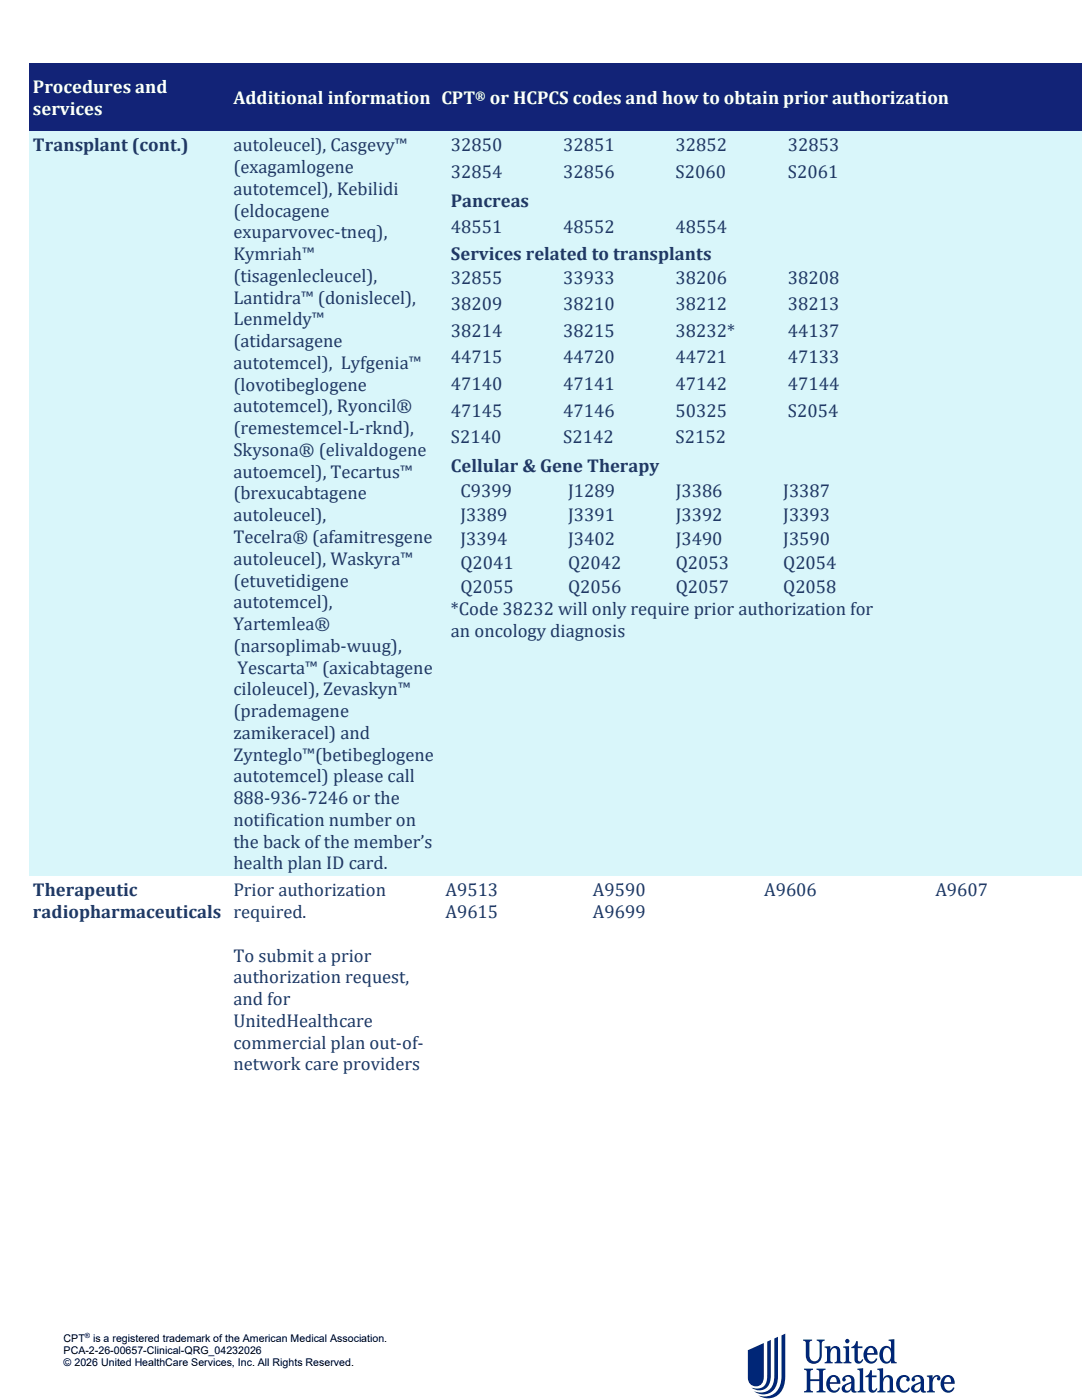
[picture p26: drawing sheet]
<svg xmlns="http://www.w3.org/2000/svg" width="216mm" height="279mm" viewBox="0 0 216 279" stroke-linecap="round" stroke-linejoin="round" font-family="sans-serif">
<defs><g id="words">
<g font-size="3.7" fill="#fff">
<text x="6.6" y="18.6">Procedures and</text>
<text x="6.6" y="22.9">services</text>
<text x="46.6" y="20.8">Additional information</text>
<text x="88.1" y="20.8">CPT</text>
<text x="97.8" y="20.8">or HCPCS codes and how to obtain prior authorization</text>
</g>
<g font-size="3.7" fill="#1f3864">
<text x="6.6" y="30.2">Transplant (cont.)</text>
<text x="46.6" y="30.2">autoleucel), Casgevy™</text>
<text x="46.6" y="34.5">(exagamlogene</text>
<text x="90" y="30.2">32850</text>
<text x="90" y="35.5">32854</text>
<text x="112.4" y="30.2">32851</text>
<text x="112.4" y="35.5">32856</text>
<text x="134.8" y="30.2">32852</text>
<text x="134.8" y="35.5">S2060</text>
<text x="157.2" y="30.2">32853</text>
<text x="157.2" y="35.5">S2061</text>
<text x="46.6" y="38.9">autotemcel), Kebilidi</text>
<text x="90" y="41.3">Pancreas</text>
<text x="46.6" y="43.2">(eldocagene</text>
<text x="46.6" y="47.6">exuparvovec-tneq),</text>
<text x="90" y="46.5">48551</text>
<text x="112.4" y="46.5">48552</text>
<text x="134.8" y="46.5">48554</text>
<text x="46.6" y="51.9">Kymriah™</text>
<text x="90" y="51.8">Services related to transplants</text>
<text x="46.6" y="56.3">(tisagenlecleucel),</text>
<text x="90" y="56.7">32855</text>
<text x="112.4" y="56.7">33933</text>
<text x="134.8" y="56.7">38206</text>
<text x="157.2" y="56.7">38208</text>
<text x="46.6" y="60.6">Lantidra™ (donislecel),</text>
<text x="46.6" y="64.9">Lenmeldy™</text>
<text x="90" y="62">38209</text>
<text x="112.4" y="62">38210</text>
<text x="134.8" y="62">38212</text>
<text x="157.2" y="62">38213</text>
<text x="46.6" y="69.3">(atidarsagene</text>
<text x="90" y="67.2">38214</text>
<text x="112.4" y="67.2">38215</text>
<text x="134.8" y="67.2">38232*</text>
<text x="157.2" y="67.2">44137</text>
<text x="46.6" y="73.6">autotemcel), Lyfgenia™</text>
<text x="46.6" y="78">(lovotibeglogene</text>
<text x="90" y="72.5">44715</text>
<text x="90" y="77.8">47140</text>
<text x="112.4" y="72.5">44720</text>
<text x="112.4" y="77.8">47141</text>
<text x="134.8" y="72.5">44721</text>
<text x="134.8" y="77.8">47142</text>
<text x="157.2" y="72.5">47133</text>
<text x="157.2" y="77.8">47144</text>
<text x="46.6" y="82.3">autotemcel), Ryoncil®</text>
<text x="90" y="83.1">47145</text>
<text x="112.4" y="83.1">47146</text>
<text x="134.8" y="83.1">50325</text>
<text x="157.2" y="83.1">S2054</text>
<text x="46.6" y="86.7">(remestemcel-L-rknd),</text>
<text x="90" y="88.4">S2140</text>
<text x="112.4" y="88.4">S2142</text>
<text x="134.8" y="88.4">S2152</text>
<text x="46.6" y="91">Skysona® (elivaldogene</text>
<text x="46.6" y="95.3">autoemcel), Tecartus™</text>
<text x="90" y="94.2">Cellular &amp; Gene Therapy</text>
<text x="46.6" y="99.7">(brexucabtagene</text>
<text x="91.9" y="99.2">C9399</text>
<text x="113.4" y="99.2">J1289</text>
<text x="134.8" y="99.2">J3386</text>
<text x="156.3" y="99.2">J3387</text>
<text x="46.6" y="104">autoleucel),</text>
<text x="91.9" y="104">J3389</text>
<text x="113.4" y="104">J3391</text>
<text x="134.8" y="104">J3392</text>
<text x="156.3" y="104">J3393</text>
<text x="46.6" y="108.4">Tecelra® (afamitresgene</text>
<text x="46.6" y="112.7">autoleucel), Waskyra™</text>
<text x="91.9" y="108.7">J3394</text>
<text x="91.9" y="113.5">Q2041</text>
<text x="113.4" y="108.7">J3402</text>
<text x="113.4" y="113.5">Q2042</text>
<text x="134.8" y="108.7">J3490</text>
<text x="134.8" y="113.5">Q2053</text>
<text x="156.3" y="108.7">J3590</text>
<text x="156.3" y="113.5">Q2054</text>
<text x="46.6" y="117.1">(etuvetidigene</text>
<text x="91.9" y="118.3">Q2055</text>
<text x="113.4" y="118.3">Q2056</text>
<text x="134.8" y="118.3">Q2057</text>
<text x="156.3" y="118.3">Q2058</text>
<text x="46.6" y="121.4">autotemcel),</text>
<text x="46.6" y="125.7">Yartemlea®</text>
<text x="90" y="122.8">*Code 38232 will only require prior authorization for</text>
<text x="46.6" y="130.1">(narsoplimab-wuug),</text>
<text x="90" y="127.1">an oncology diagnosis</text>
<text x="47.4" y="134.4">Yescarta™ (axicabtagene</text>
<text x="46.6" y="138.8">ciloleucel), Zevaskyn™</text>
<text x="46.6" y="143.1">(prademagene</text>
<text x="46.6" y="147.4">zamikeracel) and</text>
<text x="46.6" y="151.8">Zynteglo™(betibeglogene</text>
<text x="46.6" y="156.1">autotemcel) please call</text>
<text x="46.6" y="160.5">888-936-7246 or the</text>
<text x="46.6" y="164.8">notification number on</text>
<text x="46.6" y="169.2">the back of the member’s</text>
<text x="46.6" y="173.5">health plan ID card.</text>
<text x="6.6" y="178.9">Therapeutic</text>
<text x="46.6" y="178.9">Prior authorization</text>
<text x="88.9" y="178.9">A9513</text>
<text x="118.3" y="178.9">A9590</text>
<text x="152.5" y="178.9">A9606</text>
<text x="186.6" y="178.9">A9607</text>
<text x="6.6" y="183.2">radiopharmaceuticals required.</text>
<text x="88.9" y="183.2">A9615</text>
<text x="118.3" y="183.2">A9699</text>
<text x="46.6" y="191.9">To submit a prior</text>
<text x="46.6" y="196.2">authorization request,</text>
<text x="46.6" y="200.6">and for</text>
<text x="46.6" y="204.9">UnitedHealthcare</text>
<text x="46.6" y="209.3">commercial plan out-of-</text>
<text x="46.6" y="213.6">network care providers</text>
</g>
<text font-size="2.5" fill="#fff" x="94.8" y="19.9">®</text>
<g font-size="2.1">
<text x="12.7" y="267.7">CPT</text>
<text x="18.6" y="267.7">is a registered trademark of the American Medical Association.</text>
<text x="12.7" y="270.2">PCA-2-26-00657-Clinical-QRG_04232026</text>
<text x="12.7" y="272.6">© 2026 United HealthCare Services, Inc. All Rights Reserved.</text>
</g>
<text font-size="1.4" x="16.9" y="267">®</text>
</g></defs>
<g fill="#002677">
<path d="M160.2 267.3h1.8v.3a.45 .45 0 0 0-.5 .4v2.4a1.04 1.04 0 0 0 1 1.3 1.04 1.04 0 0 0 1-1.3v-2.3a.51 .51 0 0 0-.5-.5v-.3h1.5v.3a.51 .51 0 0 0-.5 .5v2.4a1.59 1.59 0 0 1-1.6 1.7 1.59 1.59 0 0 1-1.6-1.7v-2.5a.45 .45 0 0 0-.6-.4z"/>
<path d="M160.4 273.1h1.8v.3a.45 .45 0 0 0-.5 .4v1.5h1.8v-1.5a.44 .44 0 0 0-.6-.4v-.3h1.8v.3a.44 .44 0 0 0-.5 .4v3.4a.44 .44 0 0 0 .5 .4v.3h-1.8v-.3a.44 .44 0 0 0 .6-.4v-1.6h-1.8v1.6a.45 .45 0 0 0 .5 .4v.3h-1.8v-.3a.45 .45 0 0 0 .6-.4v-3.4a.45 .45 0 0 0-.6-.4z"/>
<path d="M164.5 268.7l1.2-.1v.8a1 1 0 0 1 1.1-.8 1 1 0 0 1 .9 1v1.8a.39 .39 0 0 0 .4 .5v.2h-1.6v-.2a.39 .39 0 0 0 .5-.5v-1.7a.58 .58 0 0 0-.5-.7 .58 .58 0 0 0-.7 .5l-.1 .4a2.06 2.06 0 0 0 .2 1.9l.3 .1v.2h-1.7v-.2a.39 .39 0 0 0 .5-.5v-2l-.1-.4h-.4z"/>
<path d="M170.8 267.7h.4v1h.9v.4h-.9v2.2l.1 .3a.48 .48 0 0 0 .7-.4l.3 .1a.88 .88 0 0 1-.9 .9 .88 .88 0 0 1-.9-.9v-2.2h-.6v-.3a1.21 1.21 0 0 0 .9-1.1z"/>
<path d="M168.2 268.7l1.2-.1v2.8a.39 .39 0 0 0 .5 .5v.2h-1.6v-.2a.39 .39 0 0 0 .5-.5l-.1-2.3-.5-.1z"/>
<path d="M184.9 274.5l1.2-.1v.7a.77 .77 0 0 1 .8-.7 .77 .77 0 0 1 .7 .9 .36 .36 0 0 1-.6 .1 .36 .36 0 0 1 .1-.6 .75 .75 0 0 0-1 .8 2.08 2.08 0 0 0 .2 2l.3 .1v.2h-1.7v-.2l.3-.1 .2-.4v-2l-.1-.4h-.4z"/>
<path d="M173.6 273.5h.4v1h.9v.4h-.9v2.1l.1 .4a.48 .48 0 0 0 .7-.4l.3 .1a.88 .88 0 0 1-.9 .9 .88 .88 0 0 1-.9-.9v-2.2h-.6v-.3a1.22 1.22 0 0 0 .9-1.1z"/>
<path d="M179.2 274.9a1.22 1.22 0 0 1 1.4-.5 1.22 1.22 0 0 1 .9 1.1 .36 .36 0 0 1-.6 .1 .36 .36 0 0 1 .1-.6l-.2-.1a.88 .88 0 0 0-1.2 .8 1.22 1.22 0 0 0 1.1 1.8l.6-.6 .3 .1a1.39 1.39 0 0 1-1.5 .9 1.39 1.39 0 0 1-1.2-1.3 2.02 2.02 0 0 1 .3-1.7z"/>
<path d="M171.1 273.2l1.1-.1v4.1l.2 .4 .3 .1v.2h-1.6v-.2l.3-.1 .2-.4v-3.4l-.2-.4h-.3z"/>
<path d="M175.1 273.2l1.1-.1v2.1a1 1 0 0 1 1.1-.8 1 1 0 0 1 .9 1v1.8l.2 .4 .3 .1v.2h-1.7v-.2l.3-.1 .2-.4v-1.7a.58 .58 0 0 0-.5-.7 .58 .58 0 0 0-.6 .5l-.1 .4a2.06 2.06 0 0 0 .1 1.9l.3 .1v.2h-1.6v-.2l.3-.1 .1-.4v-3.4l-.1-.4h-.3z"/>
<path d="M149.2 269.5v5.4a1.61 1.61 0 0 0 1.7 1.8 1.61 1.61 0 0 0 1.5-1.9v-6.8zM153.1 267.7l.7-.3v7.1a2.5 2.5 0 0 1-2.3 3l-.8-.2-.8-.4a2.2 2.2 0 0 0 2.3-.2 2.2 2.2 0 0 0 .9-2.1zM154.5 267.1l.7-.3v7.8a3.1 3.1 0 0 1-2.9 3.7l-.8-.1-1.1-.5a2.85 2.85 0 0 0 3.1-.3 2.85 2.85 0 0 0 1-2.9zM155.9 266.5l.8-.3v8.5a4 4 0 0 1-2.7 4.3h-1.6l-1.1-.5a3.4 3.4 0 0 0 4.6-3z"/>
<path d="M173.3 269.3a.55 .55 0 0 1 .9-.1l.2 .8h-1.4zM172.7 269.1a1.77 1.77 0 0 0-.3 2.1 1.77 1.77 0 0 0 1.8 .9 1.31 1.31 0 0 0 .9-.9l-.3-.1a.88 .88 0 0 1-1 .6 .88 .88 0 0 1-.8-.9v-.4h2.1a1.39 1.39 0 0 0-.7-1.6 1.39 1.39 0 0 0-1.7 .3z"/>
<path d="M176.5 269.2a.76 .76 0 0 1 .9-.1 .76 .76 0 0 1 .4 .8 1.37 1.37 0 0 1-.8 1.9 1.39 1.39 0 0 1-.8-1.9zM177.3 267.4v.2l.5 .2v1.4a1.23 1.23 0 0 0-1.4-.5 1.23 1.23 0 0 0-.9 1.2 1.55 1.55 0 0 0 .3 1.7 1.55 1.55 0 0 0 1.6 .4l.4-.5v.6h1.1v-.2a.39 .39 0 0 1-.4-.5v-4.1z"/>
<path d="M188.6 275.1a.55 .55 0 0 1 1-.1l.2 .8h-1.4zM188.1 274.9a1.77 1.77 0 0 0-.3 2.1 1.77 1.77 0 0 0 1.8 .9 1.31 1.31 0 0 0 .9-.9l-.3-.1a.88 .88 0 0 1-1 .6 .88 .88 0 0 1-.8-.9v-.4h2.1a1.39 1.39 0 0 0-.7-1.6 1.39 1.39 0 0 0-1.7 .3z"/>
<path d="M182.7 276.6l1-.5a1.21 1.21 0 0 1-.7 1.5 .54 .54 0 0 1-.5-.4 .54 .54 0 0 1 .2-.6zM182.1 274.8a.54 .54 0 0 0 0 .9 .36 .36 0 0 0 .5-.2 .36 .36 0 0 0-.2-.5 .74 .74 0 0 1 1-.2 .74 .74 0 0 1 .3 .9 2.7 2.7 0 0 0-1.9 1.1 .96 .96 0 0 0 .7 1.2 .96 .96 0 0 0 1.2-.7v.1a.72 .72 0 0 0 1.1 .5v-.2l-.3-.1-.1-.3v-1.7a1.28 1.28 0 0 0-.9-1.2 1.28 1.28 0 0 0-1.4 .4z"/>
<path d="M168.8 276.6l1.1-.5a1.21 1.21 0 0 1-.8 1.5 .54 .54 0 0 1-.5-.4 .54 .54 0 0 1 .2-.6zM168.3 274.8a.54 .54 0 0 0-.1 .9 .36 .36 0 0 0 .5-.2 .36 .36 0 0 0-.1-.5 .74 .74 0 0 1 .9-.2 .74 .74 0 0 1 .4 .9 2.73 2.73 0 0 0-1.9 1.1 .96 .96 0 0 0 .7 1.2 .96 .96 0 0 0 1.1-.7v.1a.72 .72 0 0 0 1.1 .5v-.2l-.2-.1-.2-.3v-1.7a1.27 1.27 0 0 0-.8-1.2 1.27 1.27 0 0 0-1.4 .4z"/>
<path d="M165.8 275.1a.55 .55 0 0 1 1-.1l.2 .8h-1.4zM165.3 274.9a1.77 1.77 0 0 0-.3 2.1 1.77 1.77 0 0 0 1.8 .9 1.32 1.32 0 0 0 .8-.9l-.3-.1a.88 .88 0 0 1-.9 .6 .88 .88 0 0 1-.8-.9v-.4h2.1a1.39 1.39 0 0 0-.7-1.6 1.39 1.39 0 0 0-1.7 .3z"/>
<circle cx="169.1" cy="267.7" r=".44"/>
</g>
<g fill="#122377">
<path d="M5.8 12.7h40v13.5h-40z" fill-rule="evenodd"/>
<path d="M6.6 15.1h38.4v4.3h-38.4z" fill-rule="evenodd"/>
<path d="M6.6 19.4h38.4v4.4h-38.4z" fill-rule="evenodd"/>
<path d="M45.8 12.7h41.5v13.5h-41.5z" fill-rule="evenodd"/>
<path d="M46.6 17.3h40v4.3h-40z" fill-rule="evenodd"/>
<path d="M5.8 12.7h40v.5h-40z" fill-rule="evenodd"/>
<path d="M45.8 12.7h41.5v.5h-41.5z" fill-rule="evenodd"/>
<path d="M5.8 25.7h40v.5h-40z" fill-rule="evenodd"/>
<path d="M45.8 25.7h41.5v.5h-41.5z" fill-rule="evenodd"/>
</g>
<g fill="#122377">
<path d="M87.3 12.7h128.6v13.5h-128.6z"/>
<path d="M88.1 17.3h127.8v4.3h-127.8z"/>
<path d="M87.3 12.7h128.6v.5h-128.6z"/>
<path d="M87.3 25.7h128.6v.5h-128.6z"/>
</g>
<g fill="#d9f6fa">
<path d="M5.8 26.2h40v148.6h-40z" fill-rule="evenodd"/>
<path d="M45.8 26.2h41.5v148.6h-41.5z" fill-rule="evenodd"/>
<path d="M46.6 31h40v4.4h-40z" fill-rule="evenodd"/>
<path d="M46.6 35.4h40v4.3h-40z" fill-rule="evenodd"/>
<path d="M46.6 39.7h40v4.3h-40z" fill-rule="evenodd"/>
<path d="M46.6 44h40v4.4h-40z" fill-rule="evenodd"/>
<path d="M46.6 48.4h40v4.3h-40z" fill-rule="evenodd"/>
<path d="M46.6 52.7h40v4.4h-40z" fill-rule="evenodd"/>
<path d="M46.6 57.1h40v4.3h-40z" fill-rule="evenodd"/>
<path d="M46.6 61.4h40v4.4h-40z" fill-rule="evenodd"/>
<path d="M46.6 65.8h40v4.3h-40z" fill-rule="evenodd"/>
<path d="M46.6 70.1h40v4.4h-40z" fill-rule="evenodd"/>
<path d="M46.6 74.5h40v4.3h-40z" fill-rule="evenodd"/>
<path d="M46.6 78.8h40v4.3h-40z" fill-rule="evenodd"/>
<path d="M46.6 83.1h40v4.4h-40z" fill-rule="evenodd"/>
<path d="M46.6 87.5h40v4.3h-40z" fill-rule="evenodd"/>
<path d="M46.6 91.8h40v4.4h-40z" fill-rule="evenodd"/>
<path d="M46.6 96.2h40v4.3h-40z" fill-rule="evenodd"/>
<path d="M46.6 100.5h40v4.4h-40z" fill-rule="evenodd"/>
<path d="M46.6 104.9h40v4.3h-40z" fill-rule="evenodd"/>
<path d="M46.6 109.2h40v4.3h-40z" fill-rule="evenodd"/>
<path d="M46.6 113.5h40v4.4h-40z" fill-rule="evenodd"/>
<path d="M46.6 117.9h40v4.3h-40z" fill-rule="evenodd"/>
<path d="M46.6 122.2h40v4.4h-40z" fill-rule="evenodd"/>
<path d="M46.6 126.6h40v4.3h-40z" fill-rule="evenodd"/>
<path d="M46.6 130.9h40v4.4h-40z" fill-rule="evenodd"/>
<path d="M46.6 135.3h40v4.3h-40z" fill-rule="evenodd"/>
<path d="M46.6 139.6h40v4.3h-40z" fill-rule="evenodd"/>
<path d="M46.6 143.9h40v4.4h-40z" fill-rule="evenodd"/>
<path d="M46.6 148.3h40v4.3h-40z" fill-rule="evenodd"/>
<path d="M46.6 152.6h40v4.4h-40z" fill-rule="evenodd"/>
<path d="M46.6 157h40v4.3h-40z" fill-rule="evenodd"/>
<path d="M46.6 161.3h40v4.4h-40z" fill-rule="evenodd"/>
<path d="M46.6 165.7h40v4.3h-40z" fill-rule="evenodd"/>
<path d="M88.1 26.7h22.4v5.3h-22.4z" fill-rule="evenodd"/>
<path d="M110.5 26.7h22.4v5.3h-22.4z" fill-rule="evenodd"/>
<path d="M132.9 26.7h22.4v5.3h-22.4z" fill-rule="evenodd"/>
<path d="M155.3 26.7h22.5v5.3h-22.5z" fill-rule="evenodd"/>
<path d="M88.1 32h22.4v5.3h-22.4z" fill-rule="evenodd"/>
<path d="M110.5 32h22.4v5.3h-22.4z" fill-rule="evenodd"/>
<path d="M132.9 32h22.4v5.3h-22.4z" fill-rule="evenodd"/>
<path d="M155.3 32h22.5v5.3h-22.5z" fill-rule="evenodd"/>
<path d="M88.1 37.3h89.7v5.3h-89.7z" fill-rule="evenodd"/>
<path d="M90 37.7h85.9v4.4h-85.9z" fill-rule="evenodd"/>
<path d="M88.1 42.6h22.4v5.3h-22.4z" fill-rule="evenodd"/>
<path d="M90 43h18.6v4.4h-18.6z" fill-rule="evenodd"/>
<path d="M110.5 42.6h22.4v5.3h-22.4z" fill-rule="evenodd"/>
<path d="M112.4 43h18.6v4.4h-18.6z" fill-rule="evenodd"/>
<path d="M132.9 42.6h22.4v5.3h-22.4z" fill-rule="evenodd"/>
<path d="M134.8 43h18.6v4.4h-18.6z" fill-rule="evenodd"/>
<path d="M155.3 42.6h22.5v5.3h-22.5z" fill-rule="evenodd"/>
<path d="M88.1 47.9h89.7v5.2h-89.7z" fill-rule="evenodd"/>
<path d="M90 48.3h85.9v4.4h-85.9z" fill-rule="evenodd"/>
<path d="M88.1 53.1h22.4v5.3h-22.4z" fill-rule="evenodd"/>
<path d="M110.5 53.1h22.4v5.3h-22.4z" fill-rule="evenodd"/>
<path d="M132.9 53.1h22.4v5.3h-22.4z" fill-rule="evenodd"/>
<path d="M155.3 53.1h22.5v5.3h-22.5z" fill-rule="evenodd"/>
<path d="M88.1 58.4h22.4v5.3h-22.4z" fill-rule="evenodd"/>
<path d="M110.5 58.4h22.4v5.3h-22.4z" fill-rule="evenodd"/>
<path d="M132.9 58.4h22.4v5.3h-22.4z" fill-rule="evenodd"/>
<path d="M155.3 58.4h22.5v5.3h-22.5z" fill-rule="evenodd"/>
<path d="M88.1 63.7h22.4v5.3h-22.4z" fill-rule="evenodd"/>
<path d="M110.5 63.7h22.4v5.3h-22.4z" fill-rule="evenodd"/>
<path d="M132.9 63.7h22.4v5.3h-22.4z" fill-rule="evenodd"/>
<path d="M155.3 63.7h22.5v5.3h-22.5z" fill-rule="evenodd"/>
<path d="M88.1 69h22.4v5.3h-22.4z" fill-rule="evenodd"/>
<path d="M110.5 69h22.4v5.3h-22.4z" fill-rule="evenodd"/>
<path d="M132.9 69h22.4v5.3h-22.4z" fill-rule="evenodd"/>
<path d="M155.3 69h22.5v5.3h-22.5z" fill-rule="evenodd"/>
<path d="M88.1 74.3h22.4v5.3h-22.4z" fill-rule="evenodd"/>
<path d="M110.5 74.3h22.4v5.3h-22.4z" fill-rule="evenodd"/>
<path d="M132.9 74.3h22.4v5.3h-22.4z" fill-rule="evenodd"/>
<path d="M155.3 74.3h22.5v5.3h-22.5z" fill-rule="evenodd"/>
<path d="M88.1 79.6h22.4v5.3h-22.4z" fill-rule="evenodd"/>
<path d="M110.5 79.6h22.4v5.3h-22.4z" fill-rule="evenodd"/>
<path d="M132.9 79.6h22.4v5.3h-22.4z" fill-rule="evenodd"/>
<path d="M155.3 79.6h22.5v5.3h-22.5z" fill-rule="evenodd"/>
<path d="M88.1 84.9h22.4v5.3h-22.4z" fill-rule="evenodd"/>
<path d="M110.5 84.9h22.4v5.3h-22.4z" fill-rule="evenodd"/>
<path d="M132.9 84.9h22.4v5.3h-22.4z" fill-rule="evenodd"/>
<path d="M155.3 84.9h22.5v5.3h-22.5z" fill-rule="evenodd"/>
<path d="M88.1 90.2h89.7v5.3h-89.7z" fill-rule="evenodd"/>
<path d="M90 90.7h85.9v4.3h-85.9z" fill-rule="evenodd"/>
<path d="M88.1 95.5h89.7v36.8h-89.7z" fill-rule="evenodd"/>
<path d="M90 95.5h21.5v4.7h-21.5z" fill-rule="evenodd"/>
<path d="M91.9 95.7h17.7v4.3h-17.7z" fill-rule="evenodd"/>
<path d="M111.5 95.5h21.4v4.7h-21.4z" fill-rule="evenodd"/>
<path d="M113.4 95.7h17.6v4.3h-17.6z" fill-rule="evenodd"/>
<path d="M132.9 95.5h21.5v4.7h-21.5z" fill-rule="evenodd"/>
<path d="M134.8 95.7h17.7v4.3h-17.7z" fill-rule="evenodd"/>
<path d="M154.4 95.5h21.5v4.7h-21.5z" fill-rule="evenodd"/>
<path d="M156.3 95.7h17.6v4.3h-17.6z" fill-rule="evenodd"/>
<path d="M90 100.2h21.5v4.8h-21.5z" fill-rule="evenodd"/>
<path d="M111.5 100.2h21.4v4.8h-21.4z" fill-rule="evenodd"/>
<path d="M132.9 100.2h21.5v4.8h-21.5z" fill-rule="evenodd"/>
<path d="M154.4 100.2h21.5v4.8h-21.5z" fill-rule="evenodd"/>
<path d="M90 105h21.5v4.8h-21.5z" fill-rule="evenodd"/>
<path d="M91.9 105.2h17.7v4.4h-17.7z" fill-rule="evenodd"/>
<path d="M111.5 105h21.4v4.8h-21.4z" fill-rule="evenodd"/>
<path d="M113.4 105.2h17.6v4.4h-17.6z" fill-rule="evenodd"/>
<path d="M132.9 105h21.5v4.8h-21.5z" fill-rule="evenodd"/>
<path d="M134.8 105.2h17.7v4.4h-17.7z" fill-rule="evenodd"/>
<path d="M154.4 105h21.5v4.8h-21.5z" fill-rule="evenodd"/>
<path d="M156.3 105.2h17.6v4.4h-17.6z" fill-rule="evenodd"/>
<path d="M90 109.8h21.5v4.7h-21.5z" fill-rule="evenodd"/>
<path d="M111.5 109.8h21.4v4.7h-21.4z" fill-rule="evenodd"/>
<path d="M132.9 109.8h21.5v4.7h-21.5z" fill-rule="evenodd"/>
<path d="M154.4 109.8h21.5v4.7h-21.5z" fill-rule="evenodd"/>
<path d="M90 114.5h21.5v4.8h-21.5z" fill-rule="evenodd"/>
<path d="M91.9 114.7h17.7v4.4h-17.7z" fill-rule="evenodd"/>
<path d="M111.5 114.5h21.4v4.8h-21.4z" fill-rule="evenodd"/>
<path d="M113.4 114.7h17.6v4.4h-17.6z" fill-rule="evenodd"/>
<path d="M132.9 114.5h21.5v4.8h-21.5z" fill-rule="evenodd"/>
<path d="M134.8 114.7h17.7v4.4h-17.7z" fill-rule="evenodd"/>
<path d="M154.4 114.5h21.5v4.8h-21.5z" fill-rule="evenodd"/>
<path d="M156.3 114.7h17.6v4.4h-17.6z" fill-rule="evenodd"/>
<path d="M90 119.3h85.9v4.3h-85.9z" fill-rule="evenodd"/>
<path d="M90 123.6h85.9v4.4h-85.9z" fill-rule="evenodd"/>
<path d="M5.8 26.2h40v.5h-40z" fill-rule="evenodd"/>
<path d="M45.8 26.2h41.5v.5h-41.5z" fill-rule="evenodd"/>
<path d="M5.8 174.3h40v.6h-40z" fill-rule="evenodd"/>
<path d="M45.8 174.3h41.5v.6h-41.5z" fill-rule="evenodd"/>
</g>
<g fill="#d9f6fa">
<path d="M6.6 26.7h38.4v4.3h-38.4z"/>
<path d="M46.6 26.7h40v4.3h-40z"/>
<path d="M46.6 170h40v4.3h-40z"/>
<path d="M87.3 26.2h128.6v148.6h-128.6z"/>
<path d="M90 26.7h18.6v4.3h-18.6z"/>
<path d="M112.4 26.7h18.6v4.3h-18.6z"/>
<path d="M134.8 26.7h18.6v4.3h-18.6z"/>
<path d="M157.2 26.7h18.7v4.3h-18.7z"/>
<path d="M90 32h18.6v4.3h-18.6z"/>
<path d="M112.4 32h18.6v4.3h-18.6z"/>
<path d="M134.8 32h18.6v4.3h-18.6z"/>
<path d="M157.2 32h18.7v4.3h-18.7z"/>
<path d="M90 53.1h18.6v4.4h-18.6z"/>
<path d="M112.4 53.1h18.6v4.4h-18.6z"/>
<path d="M134.8 53.1h18.6v4.4h-18.6z"/>
<path d="M157.2 53.1h18.7v4.4h-18.7z"/>
<path d="M90 58.4h18.6v4.4h-18.6z"/>
<path d="M112.4 58.4h18.6v4.4h-18.6z"/>
<path d="M134.8 58.4h18.6v4.4h-18.6z"/>
<path d="M157.2 58.4h18.7v4.4h-18.7z"/>
<path d="M90 63.7h18.6v4.4h-18.6z"/>
<path d="M112.4 63.7h18.6v4.4h-18.6z"/>
<path d="M134.8 63.7h18.6v4.4h-18.6z"/>
<path d="M157.2 63.7h18.7v4.4h-18.7z"/>
<path d="M90 69h18.6v4.4h-18.6z"/>
<path d="M112.4 69h18.6v4.4h-18.6z"/>
<path d="M134.8 69h18.6v4.4h-18.6z"/>
<path d="M157.2 69h18.7v4.4h-18.7z"/>
<path d="M90 74.3h18.6v4.4h-18.6z"/>
<path d="M112.4 74.3h18.6v4.4h-18.6z"/>
<path d="M134.8 74.3h18.6v4.4h-18.6z"/>
<path d="M157.2 74.3h18.7v4.4h-18.7z"/>
<path d="M90 79.6h18.6v4.3h-18.6z"/>
<path d="M112.4 79.6h18.6v4.3h-18.6z"/>
<path d="M134.8 79.6h18.6v4.3h-18.6z"/>
<path d="M157.2 79.6h18.7v4.3h-18.7z"/>
<path d="M90 84.9h18.6v4.3h-18.6z"/>
<path d="M112.4 84.9h18.6v4.3h-18.6z"/>
<path d="M134.8 84.9h18.6v4.3h-18.6z"/>
<path d="M157.2 84.9h18.7v4.3h-18.7z"/>
<path d="M91.9 100.5h17.7v4.3h-17.7z"/>
<path d="M113.4 100.5h17.6v4.3h-17.6z"/>
<path d="M134.8 100.5h17.7v4.3h-17.7z"/>
<path d="M156.3 100.5h17.6v4.3h-17.6z"/>
<path d="M91.9 110h17.7v4.3h-17.7z"/>
<path d="M113.4 110h17.6v4.3h-17.6z"/>
<path d="M134.8 110h17.7v4.3h-17.7z"/>
<path d="M156.3 110h17.6v4.3h-17.6z"/>
<path d="M90 128h85.9v4.3h-85.9z"/>
<path d="M87.3 26.2h128.6v.5h-128.6z"/>
<path d="M87.3 174.3h128.6v.6h-128.6z"/>
</g>
<use href="#words"/>
</svg>
